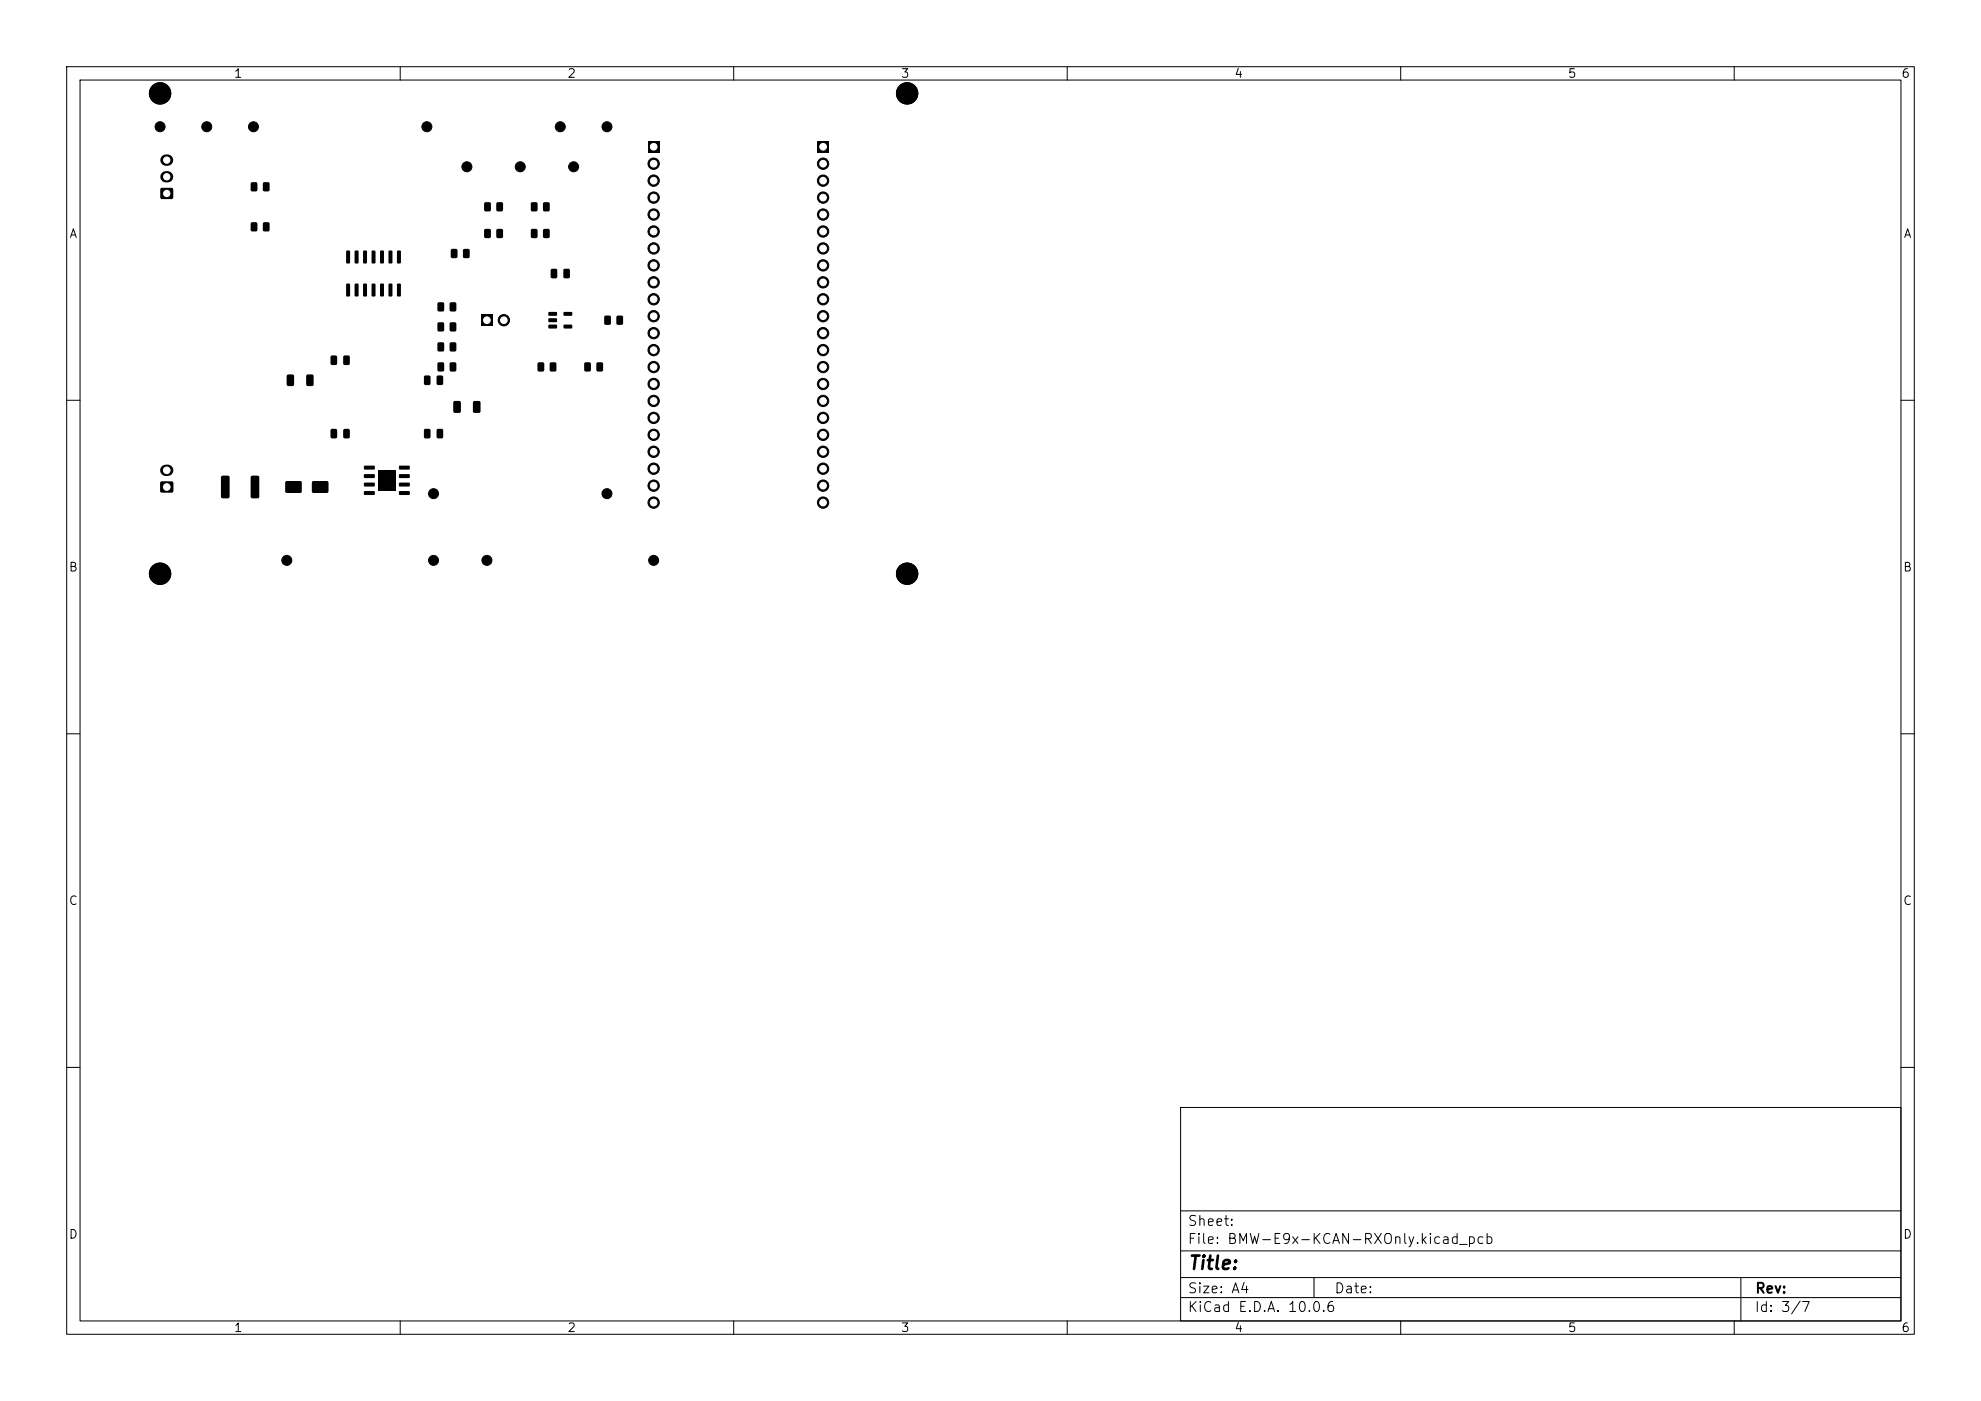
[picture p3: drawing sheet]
<svg xmlns="http://www.w3.org/2000/svg" width="297mm" height="210mm" viewBox="0 0 297 210" stroke-linecap="round" stroke-linejoin="round" font-family="sans-serif">
<defs><g id="words">
<text font-size="2" x="178" y="190.8">Title:</text>
<g font-size="1.5">
<text x="178" y="184.1">Sheet:</text>
<text x="178" y="186.8">File: BMW-E9x-KCAN-RXOnly.kicad_pcb</text>
<text x="178" y="197">KiCad E.D.A. 10.0.6</text>
<text x="178" y="194.2">Size: A4</text>
<text x="200" y="194.2">Date:</text>
<text x="263" y="197">Id: 3/7</text>
<text x="263" y="194.2">Rev:</text>
</g>
<g font-size="1.3">
<text x="35" y="12">1</text>
<text x="85" y="12">2</text>
<text x="135" y="12">3</text>
<text x="185" y="12">4</text>
<text x="235" y="12">5</text>
<text x="285" y="12">6</text>
<text x="10.3" y="36">A</text>
<text x="285.3" y="36">A</text>
<text x="10.2" y="86">B</text>
<text x="285.2" y="86">B</text>
<text x="10.2" y="136">C</text>
<text x="285.2" y="136">C</text>
<text x="10.2" y="186">D</text>
<text x="285.2" y="186">D</text>
<text x="35" y="200">1</text>
<text x="85" y="200">2</text>
<text x="135" y="200">3</text>
<text x="185" y="200">4</text>
<text x="235" y="200">5</text>
<text x="285" y="200">6</text>
</g>
</g></defs>
<g fill="none" stroke="#000" stroke-width=".15">
<path d="M10 10h277v190h-277zM12 12h273v186h-273zM60 10v2M110 10v2M160 10v2M210 10v2M260 10v2M10 60h2M285 60h2M10 110h2M285 110h2M10 160h2"/>
<path d="M177 166h108v32h-108zM285 160h2M60 198v2M110 198v2M160 198v2M177 194.5h108M177 191.5h108M177 187.5h108M177 181.5h108M197 191.5v3M210 198v2M260 198v2"/>
<path d="M261 191.5v6.5"/>
</g>
<g fill="#000">
<path d="M24.1 28.2h1.8v1.6h-1.8zM37.6 33.4l.7-.1 .3 .2v1l-.2 .2h-.6l-.2-.2zM37.6 27.4l.7-.1 .3 .2v1l-.2 .2h-.6l-.2-.2zM39.5 33.4l.7-.1 .2 .2v1l-.1 .2h-.7l-.2-.2zM39.5 27.4l.7-.1 .2 .2v1l-.1 .2h-.7l-.2-.2zM51.9 37.6h.4h.2v1.8l-.1 .1-.5-.1zM53.2 37.6h.4h.1l.1 1.8-.1 .1-.5-.1zM54.5 37.6h.4h.1v1.8l-.1 .1-.5-.1zM55.7 37.6h.4h.2v1.8l-.1 .1-.5-.1zM57 37.6h.4h.2v1.8l-.1 .1-.5-.1zM58.3 37.6h.4h.1v1.8l-.1 .1-.4-.1zM59.6 37.6h.4h.1v1.8l-.1 .1-.5-.1z"/>
<path d="M67.6 37.4l.7-.1 .3 .2v1l-.2 .2h-.6l-.2-.2zM69.5 37.4l.7-.1 .2 .2v1l-.1 .2h-.7l-.2-.2zM72.6 34.4l.7-.1 .3 .2v1l-.2 .2h-.6l-.2-.2zM72.6 30.4l.7-.1 .3 .2v1l-.2 .2h-.6l-.2-.2zM74.5 34.4l.7-.1 .2 .2v1l-.1 .2h-.7l-.2-.2zM74.5 30.4l.7-.1 .2 .2v1l-.1 .2h-.7l-.2-.2zM79.6 30.4l.7-.1 .3 .2v1l-.2 .2h-.6l-.2-.2zM79.6 34.4l.7-.1 .3 .2v1l-.2 .2h-.6l-.2-.2zM81.5 30.4l.7-.1 .2 .2v1l-.1 .2h-.6l-.3-.2zM81.5 34.4l.7-.1 .2 .2v1l-.1 .2h-.6l-.3-.2zM97.1 21.2h1.8v1.7h-1.8zM122.5 21.2h1.8v1.7h-1.8z"/>
<path d="M43 56.2l.8-.1 .3 .2v1.3l-.2 .3h-.7l-.2-.2zM46 56.2l.8-.1 .2 .2v1.3l-.1 .3h-.8l-.2-.2zM49.6 53.3h.7l.2 .1v1.1l-.1 .2h-.6l-.2-.1zM51.5 53.3h.7l.2 .1v1.1l-.1 .2h-.6l-.2-.1zM51.9 42.5h.4l.2 .1v1.7l-.1 .1h-.5zM53.2 42.5h.4l.1 .1 .1 1.7-.1 .1h-.5zM54.5 42.5h.4l.1 .1v1.7l-.1 .1h-.5zM55.7 42.5h.4l.2 .1v1.7l-.1 .1h-.5zM57 42.5h.4l.2 .1v1.7l-.1 .1h-.5zM58.3 42.5h.4l.1 .1v1.7l-.1 .1h-.4zM59.6 42.5h.4l.1 .1v1.7l-.1 .1h-.5zM63.6 56.3h.7l.2 .1 .1 1.1-.2 .2h-.6l-.2-.1z"/>
<path d="M65.5 56.3h.7l.2 .1 .1 1.1-.2 .2h-.6l-.2-.1zM65.6 51.4l.7-.1 .3 .2v1l-.2 .2h-.6l-.2-.2zM65.6 48.4l.7-.1 .3 .2v1l-.2 .2h-.6l-.2-.2zM65.6 45.4l.7-.1 .3 .2v1l-.2 .2h-.6l-.2-.2zM65.6 54.4l.7-.1 .3 .2v1l-.2 .2h-.6l-.2-.2zM67.5 51.4l.7-.1 .2 .2v1l-.1 .2h-.7l-.2-.2zM67.5 48.4l.7-.1 .2 .2v1l-.1 .2h-.7l-.2-.2zM67.5 45.4l.7-.1 .2 .2v1l-.1 .2h-.7l-.2-.2zM67.5 54.4l.7-.1 .2 .2v1l-.1 .2h-.7l-.2-.2zM72.1 47.2h1.7v1.7h-1.7zM80.6 54.4l.7-.1 .3 .2v1l-.2 .2h-.6l-.2-.2zM82.2 46.8h1.2l.1 .5-.1 .1-1.1-.1-.1-.1z"/>
<path d="M82.2 47.7h1.2l.1 .5-.1 .1h-1.1l-.1-.1zM82.2 48.7h1.2l.1 .5-.1 .1-1.1-.1-.1-.1zM82.5 54.4l.7-.1 .2 .2v1l-.1 .2h-.7l-.2-.2zM82.6 40.3h.7l.2 .1v1.1l-.1 .2h-.6l-.2-.1zM84.5 40.3h.7l.2 .1v1.1l-.1 .2h-.6l-.2-.1zM84.5 48.7h1.2l.1 .5-.2 .1-1-.1-.1-.1zM84.5 46.8h1.2l.1 .5-.2 .1-1-.1-.1-.1zM87.6 54.4l.7-.1 .3 .2v1l-.2 .2h-.6l-.2-.2zM89.5 54.4l.7-.1 .2 .2v1l-.1 .2h-.6l-.3-.2zM90.6 47.4l.7-.1 .3 .2v1l-.2 .2h-.6l-.2-.2zM92.5 47.4l.7-.1 .2 .2v1l-.1 .2h-.6l-.3-.2zM24.1 72.2h1.8v1.6h-1.8z"/>
<path d="M33.2 71.4l1-.1 .2 .2v3l-.1 .2h-.9l-.3-.2zM37.6 71.4l1-.1 .3 .2v3l-.2 .2h-.9l-.2-.2zM42.8 72.2h2.4v1.6h-2.4zM46.8 72.2h2.4v1.6h-2.4zM49.6 64.3h.7l.2 .1v1.1l-.1 .2h-.6l-.2-.1zM51.5 64.3h.7l.2 .1v1.1l-.1 .2h-.6l-.2-.1zM54.6 69.8h1.5l.1 .5-.1 .1h-1.5v-.2zM54.6 71.1h1.5l.1 .5-.1 .1h-1.5v-.2zM54.6 72.4l1.5-.1 .1 .5-.1 .1h-1.5v-.1zM54.6 73.6h1.5l.1 .5-.1 .1h-1.5v-.1zM56.7 70.5h2.6v3h-2.6zM59.8 73.6h1.6v.5l-.1 .1h-1.4l-.1-.1z"/>
<path d="M59.8 72.4l1.6-.1v.5l-.1 .1h-1.4l-.1-.1zM59.8 71.1h1.6v.5l-.1 .1h-1.4l-.1-.2zM59.8 69.8h1.6v.5l-.1 .1h-1.4l-.1-.2zM63.6 64.3h.7l.2 .1 .1 1.1-.2 .2h-.6l-.2-.1zM65.5 64.3h.7l.2 .1 .1 1.1-.2 .2h-.6l-.2-.1zM68 60.2l.8-.1 .3 .2v1.4l-.2 .2h-.7l-.2-.2zM71 60.2l.8-.1 .2 .2 .1 1.4-.2 .2h-.8l-.2-.2z"/>
</g>
<g fill="#000" stroke="#000" stroke-width=".15">
<circle cx="24" cy="14" r="1.6"/>
<circle cx="24" cy="19" r=".75"/>
<circle cx="31" cy="19" r=".75"/>
<circle cx="38" cy="19" r=".75"/>
<circle cx="64" cy="19" r=".75"/>
<circle cx="84" cy="19" r=".75"/>
<circle cx="91" cy="19" r=".75"/>
<circle cx="136" cy="14" r="1.6"/>
<circle cx="70" cy="25" r=".75"/>
<circle cx="78" cy="25" r=".75"/>
<circle cx="86" cy="25" r=".75"/>
<circle cx="98" cy="32.2" r=".85"/>
<circle cx="98" cy="29.6" r=".85"/>
<circle cx="98" cy="27.1" r=".85"/>
<circle cx="98" cy="39.8" r=".85"/>
<circle cx="98" cy="34.7" r=".85"/>
<circle cx="98" cy="37.2" r=".85"/>
<circle cx="98" cy="24.5" r=".85"/>
<circle cx="123.4" cy="29.6" r=".85"/>
<circle cx="123.4" cy="27.1" r=".85"/>
<circle cx="123.4" cy="34.7" r=".85"/>
<circle cx="123.4" cy="32.2" r=".85"/>
<circle cx="123.4" cy="37.2" r=".85"/>
<circle cx="123.4" cy="39.8" r=".85"/>
<circle cx="123.4" cy="24.5" r=".85"/>
<circle cx="75.5" cy="48" r=".85"/>
<circle cx="98" cy="52.5" r=".85"/>
<circle cx="98" cy="57.6" r=".85"/>
<circle cx="98" cy="47.4" r=".85"/>
<circle cx="98" cy="44.9" r=".85"/>
<circle cx="98" cy="55" r=".85"/>
<circle cx="98" cy="49.9" r=".85"/>
<circle cx="98" cy="42.3" r=".85"/>
<circle cx="123.4" cy="57.6" r=".85"/>
<circle cx="123.4" cy="55" r=".85"/>
<circle cx="123.4" cy="52.5" r=".85"/>
<circle cx="123.4" cy="47.4" r=".85"/>
<circle cx="123.4" cy="49.9" r=".85"/>
<circle cx="123.4" cy="44.9" r=".85"/>
<circle cx="123.4" cy="42.3" r=".85"/>
<circle cx="65" cy="74" r=".75"/>
<circle cx="91" cy="74" r=".75"/>
<circle cx="98" cy="65.2" r=".85"/>
<circle cx="98" cy="75.3" r=".85"/>
<circle cx="98" cy="62.6" r=".85"/>
<circle cx="98" cy="67.7" r=".85"/>
<circle cx="98" cy="60.1" r=".85"/>
<circle cx="98" cy="70.3" r=".85"/>
<circle cx="98" cy="72.8" r=".85"/>
<circle cx="123.4" cy="62.6" r=".85"/>
<circle cx="123.4" cy="75.3" r=".85"/>
<circle cx="123.4" cy="60.1" r=".85"/>
<circle cx="123.4" cy="65.2" r=".85"/>
<circle cx="123.4" cy="70.3" r=".85"/>
<circle cx="123.4" cy="67.7" r=".85"/>
<circle cx="123.4" cy="72.8" r=".85"/>
<circle cx="24" cy="86" r="1.6"/>
<circle cx="43" cy="84" r=".75"/>
<circle cx="65" cy="84" r=".75"/>
<circle cx="73" cy="84" r=".75"/>
<circle cx="98" cy="84" r=".75"/>
<circle cx="136" cy="86" r="1.6"/>
</g>
<path d="M24.9 26.5h.2M24.9 24h.2M24.9 70.5h.3" fill="none" stroke="#000" stroke-width="1.7"/>
<g fill="#fff" stroke="#fff" stroke-width=".15">
<circle cx="25" cy="73" r=".5"/>
<circle cx="25" cy="70.5" r=".5"/>
<circle cx="73" cy="48" r=".5"/>
<circle cx="75.5" cy="48" r=".5"/>
<circle cx="98" cy="22" r=".5"/>
<circle cx="98" cy="24.5" r=".5"/>
<circle cx="98" cy="27.1" r=".5"/>
<circle cx="98" cy="29.6" r=".5"/>
<circle cx="98" cy="32.2" r=".5"/>
<circle cx="98" cy="34.7" r=".5"/>
<circle cx="98" cy="37.2" r=".5"/>
<circle cx="98" cy="39.8" r=".5"/>
<circle cx="98" cy="42.3" r=".5"/>
<circle cx="98" cy="44.9" r=".5"/>
<circle cx="98" cy="47.4" r=".5"/>
<circle cx="98" cy="49.9" r=".5"/>
<circle cx="98" cy="52.5" r=".5"/>
<circle cx="98" cy="55" r=".5"/>
<circle cx="98" cy="57.6" r=".5"/>
<circle cx="98" cy="60.1" r=".5"/>
<circle cx="98" cy="62.6" r=".5"/>
<circle cx="98" cy="65.2" r=".5"/>
<circle cx="98" cy="67.7" r=".5"/>
<circle cx="98" cy="70.3" r=".5"/>
<circle cx="98" cy="72.8" r=".5"/>
<circle cx="98" cy="75.3" r=".5"/>
<circle cx="25" cy="29" r=".47"/>
<circle cx="25" cy="26.5" r=".47"/>
<circle cx="25" cy="24" r=".47"/>
<circle cx="123.4" cy="22" r=".5"/>
<circle cx="123.4" cy="24.5" r=".5"/>
<circle cx="123.4" cy="27.1" r=".5"/>
<circle cx="123.4" cy="29.6" r=".5"/>
<circle cx="123.4" cy="32.2" r=".5"/>
<circle cx="123.4" cy="34.7" r=".5"/>
<circle cx="123.4" cy="37.2" r=".5"/>
<circle cx="123.4" cy="39.8" r=".5"/>
<circle cx="123.4" cy="42.3" r=".5"/>
<circle cx="123.4" cy="44.9" r=".5"/>
<circle cx="123.4" cy="47.4" r=".5"/>
<circle cx="123.4" cy="49.9" r=".5"/>
<circle cx="123.4" cy="52.5" r=".5"/>
<circle cx="123.4" cy="55" r=".5"/>
<circle cx="123.4" cy="57.6" r=".5"/>
<circle cx="123.4" cy="60.1" r=".5"/>
<circle cx="123.4" cy="62.6" r=".5"/>
<circle cx="123.4" cy="65.2" r=".5"/>
<circle cx="123.4" cy="67.7" r=".5"/>
<circle cx="123.4" cy="70.3" r=".5"/>
<circle cx="123.4" cy="72.8" r=".5"/>
<circle cx="123.4" cy="75.3" r=".5"/>
</g>
<use href="#words"/>
</svg>
